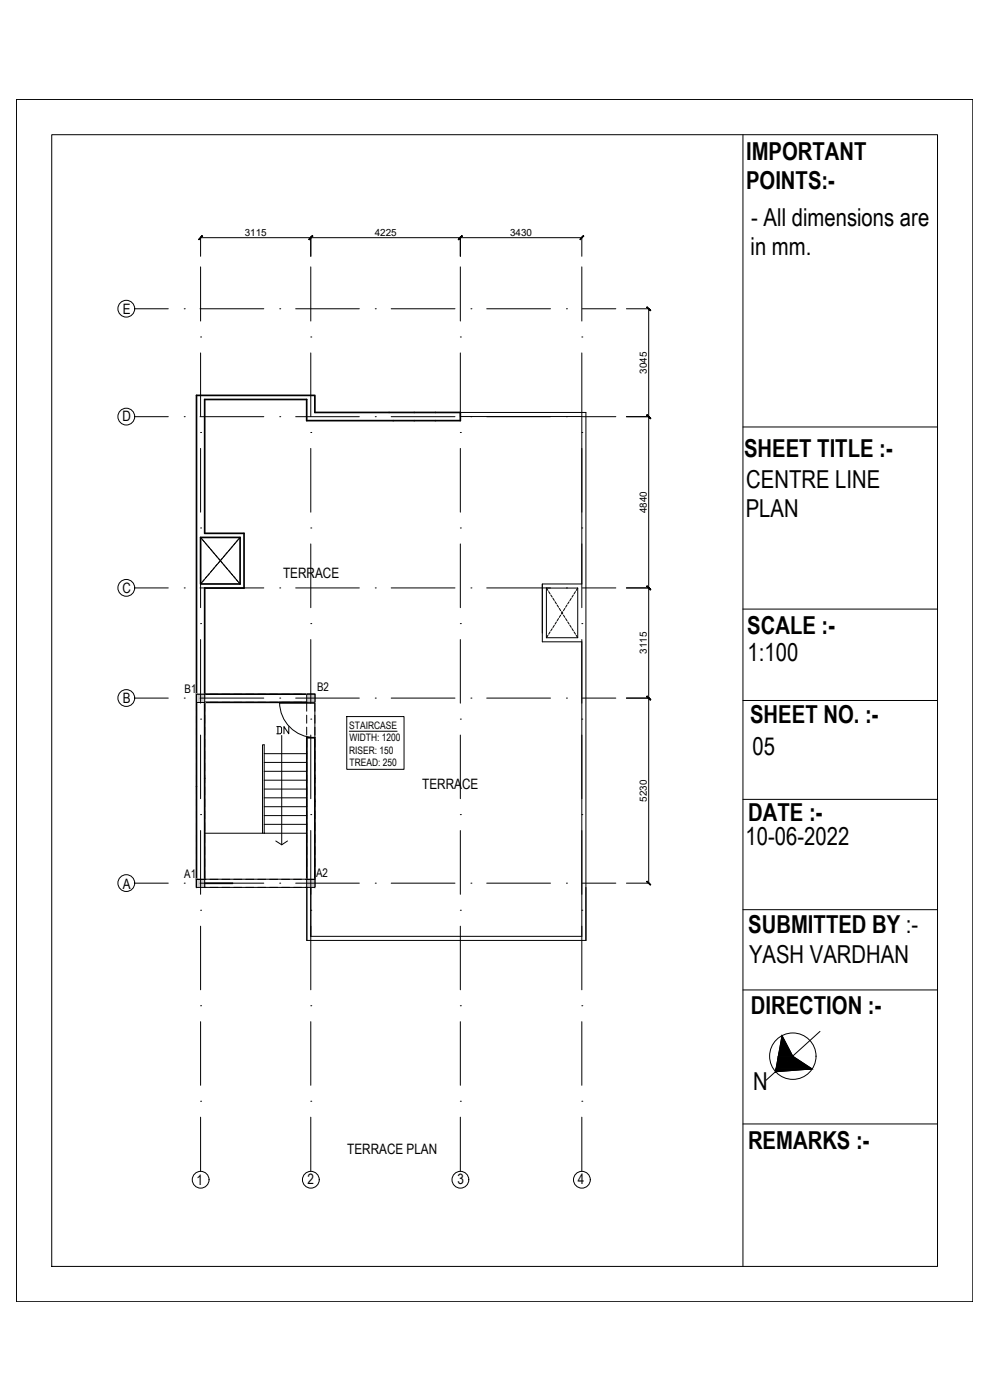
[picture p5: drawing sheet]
<svg xmlns="http://www.w3.org/2000/svg" width="297mm" height="420mm" viewBox="0 0 297 420" stroke-linecap="round" stroke-linejoin="round" font-family="sans-serif">
<defs><g id="words">
<g font-size="7.4">
<text x="223.8" y="47.9">IMPORTANT</text>
<text x="223.8" y="56.9">POINTS:-</text>
<text x="225.4" y="67.7">- All dimensions are</text>
<text x="225.2" y="76.6">in mm.</text>
<text x="223.3" y="137.2">SHEET TITLE :-</text>
<text x="223.9" y="146.4">CENTRE LINE</text>
<text x="223.8" y="155.2">PLAN</text>
<text x="224.2" y="190.2">SCALE :-</text>
<text x="224.3" y="198.2">1:100</text>
<text x="225.1" y="217">SHEET NO. :-</text>
<text x="225.8" y="226.4">05</text>
<text x="224.5" y="246.4">DATE :-</text>
<text x="223.7" y="253.5">10-06-2022</text>
<text x="224.5" y="280.1">SUBMITTED BY :-</text>
<text x="224.7" y="289.1">YASH VARDHAN</text>
<text x="225.3" y="304.2">DIRECTION :-</text>
<text x="226" y="327.2">N</text>
<text x="224.4" y="344.9">REMARKS :-</text>
</g>
<text font-size="5.3" x="81.8" y="221.5">DN</text>
<g font-size="4.3">
<text x="36.9" y="94.3">E</text>
<text x="36.7" y="126.5">D</text>
<text x="84.9" y="173.4">TERRACE</text>
<text x="36.8" y="177.9">C</text>
<text x="36.9" y="210.9">B</text>
<text x="126.7" y="236.8">TERRACE</text>
<text x="36.9" y="266.7">A</text>
<text x="104.2" y="346.4">TERRACE PLAN</text>
<text x="59" y="355.6">1</text>
<text x="92.3" y="355.4">2</text>
<text x="137.2" y="355.3">3</text>
<text x="173.3" y="355.3">4</text>
</g>
<g font-size="3.6">
<text x="55.4" y="208">B1</text>
<text x="95.2" y="207.5">B2</text>
<text x="55.3" y="263.5">A1</text>
<text x="94.8" y="263.1">A2</text>
</g>
<g font-size="3.1">
<text x="104.8" y="218.8">STAIRCASE</text>
<text x="104.7" y="226.2">RISER: 150</text>
<text x="104.9" y="222.5">WIDTH: 1200</text>
<text x="104.9" y="229.9">TREAD: 250</text>
</g>
<g font-size="3">
<text x="73.4" y="70.8">3115</text>
<text x="112.4" y="70.8">4225</text>
<text x="153.1" y="70.8">3430</text>
<text x="194.1" y="112.2" transform="rotate(-90 194.1 112.2)">3045</text>
<text x="194.1" y="154" transform="rotate(-90 194.1 154)">4840</text>
<text x="194.1" y="196.3" transform="rotate(-90 194.1 196.3)">3115</text>
<text x="194.1" y="240.6" transform="rotate(-90 194.1 240.6)">5230</text>
</g>
</g></defs>
<!-- layer: Layer4 -->
<g fill="none" stroke="#000" stroke-width=".3">
<path d="M59 211.1v2.3M59 214.6v2.4M59 218.2v2.4M59 210.8h2.8M61.4 208.3v1.5M61.4 211.1v2.3M61.4 214.6v2.4M61.4 218.2v2.4M61.8 208.4h-2.8v1.4M63 208.4h2.4M63 210.8h2.4M66.6 208.4h2.3"/>
<path d="M66.6 210.8h2.3M70.1 208.4h2.4M70.1 210.8h2.4M73.7 208.4h2.4M73.7 210.8h2.4M77.3 208.4h2.4M77.3 210.8h2.4M80.9 208.4h2.4M80.9 210.8h2.4M84.5 208.4h2.4M84.5 210.8h2.4M88.1 208.4h2.4"/>
<path d="M88.1 210.8h2.4M91.6 208.4h2.9v1.4M91.6 210.8h2.9M92 208.4v1.4M92 211.1v2.3M92 214.6v2.4M92 218.2v2.4M94.5 211.1v2.3M94.5 214.6v2.4M94.5 218.2v2.4M59 221.8v2.4M59 225.4v2.4"/>
<path d="M59 229v2.4M59 232.6v2.4M59 236.1v2.4M59 239.7v2.4M61.4 221.8v2.4M61.4 225.4v2.4M61.4 229v2.4M61.4 232.6v2.4M61.4 236.1v2.4M61.4 239.7v2.4M92 221.8v2.4M92 225.4v2.4"/>
<path d="M92 229v2.4M92 232.6v2.4M92 236.1v2.4M92 239.7v2.4M94.5 221.8v2.4M94.5 225.4v2.4M94.5 229v2.4M94.5 232.6v2.4M94.5 236.1v2.4M94.5 239.7v2.4M59 243.3v2.4M59 246.9v2.4"/>
<path d="M59 250.5v2.4M59 254.1v2.4M59 257.6v2.5M61.4 243.3v2.4M61.4 246.9v2.4M61.4 250.5v2.4M61.4 254.1v2.4M61.4 257.6v2.5M92 243.3v2.4M92 246.9v2.4M92 250.5v2.4M92 254.1v2.4"/>
<path d="M92 257.6v2.5M94.5 243.3v2.4M94.5 246.9v2.4M94.5 250.5v2.4M94.5 254.1v2.4M94.5 257.6v2.5M59 261.2v2.4M59 264.8v1.5h2.8M59 263.9h2.8M61.4 261.2v2.4M61.4 264.8v1.5M63 266.3h2.4"/>
<path d="M63 263.9h2.4M66.6 266.3h2.3M66.6 263.9h2.3M70.1 266.3h2.4M70.1 263.9h2.4M73.7 266.3h2.4M73.7 263.9h2.4M77.3 266.3h2.4M77.3 263.9h2.4M80.9 266.3h2.4M80.9 263.9h2.4M84.5 266.3h2.4"/>
<path d="M84.5 263.9h2.4M88.1 266.3h2.4M88.1 263.9h2.4M91.6 263.9h2.9M92 261.2v2.4M92 264.8v1.5M94.5 261.2v2.4M94.5 264.8v1.5h-2.9"/>
</g>
<!-- layer: BOUNDRY -->
<path d="M138.1 125h36.5v50.3h-11.9v14.7M138.1 123.8h37.7v158.4h-83.7v-15.9M162.7 175.3v17.3h11.9v88.4h-81.4v-14.7M163.9 176.5h9.4v14.9h-9.4z" fill="none" stroke="#000" stroke-width=".3"/>
<!-- layer: wal -->
<path d="M60.2 161.3h11.8v14h-11.8zM61.4 263.9v-53.1h33.1v-2.5h-33.1v-31.8h11.8v-16.4h-11.8v-40.2h30.6v6.3h46.1v-2.4h-43.6v-5.1h-35.5v147.6M92.1 263.9v-42.5h2.4v44.9" fill="none" stroke="#000" stroke-width=".51"/>
<!-- layer: elev -->
<path d="M60.2 161.3l11.8 14M72 161.3l-11.8 14M83.8 211h10.7M94.5 221.4a10.6 10.6 0 0 1-10.6-10.6h10.6v10.6M61.4 263.9h30.6M61.4 266.3h30.6" fill="none" stroke="#000" stroke-width=".3"/>
<!-- layer: 0 -->
<g fill="none" stroke="#000" stroke-width=".3">
<path d="M79.3 228.8h12.8M79.3 231.5h12.8M79.3 234.1h12.8M79.3 236.8h12.8M79.3 239.4h12.8M79.3 226.2v23.9M84.5 220.7v32.8M92.1 226.2h-12.8v-2.7h-.5v26.6h.5M61.4 250.1h17.4M79.3 242.1h12.8M79.3 244.8h12.8M79.3 247.4h12.8"/>
<path d="M79.3 250.1h12.8M82.7 252.4l1.8 1.1 1.8-1.1"/>
<circle cx="37.9" cy="92.6" r="2.52"/>
<circle cx="37.9" cy="125" r="2.52"/>
<circle cx="37.9" cy="176.4" r="2.52"/>
<circle cx="37.9" cy="209.5" r="2.52"/>
<circle cx="37.9" cy="265" r="2.52"/>
<circle cx="60.2" cy="354.1" r="2.52"/>
<circle cx="93.3" cy="354.1" r="2.52"/>
<circle cx="138.1" cy="354.1" r="2.52"/>
<circle cx="174.6" cy="354.1" r="2.52"/>
</g>
<!-- layer: col. -->
<g fill="#ddb3d4" stroke="#ddb3d4" stroke-width=".3">
<path d="M59 208.4l2.4 2.4v-2.4zM59 208.4l2.4 2.4h-2.4z"/>
<path d="M92 208.4l2.5 2.4v-2.4zM92 208.4l2.5 2.4h-2.5z"/>
<path d="M59 263.9l2.4 2.4v-2.4zM59 263.9l2.4 2.4h-2.4z"/>
<path d="M92 263.9l2.5 2.4v-2.4zM92 263.9l2.5 2.4h-2.5z"/>
</g>
<path d="M59 208.4h2.4v2.4h-2.4zM92 208.4h2.5v2.4h-2.5zM59 263.9h2.4v2.4h-2.4zM92 263.9h2.5v2.4h-2.5z" fill="none" stroke="#000" stroke-width=".3"/>
<!-- layer: DIM N TEXT -->
<path d="M104 215.1h17.2v15.8h-17.2zM104.8 219.5h14.4" fill="none" stroke="#000" stroke-width=".3"/>
<!-- layer: LVL -->
<g fill="none" stroke="#000" stroke-width=".3">
<path d="M60.2 161.3l.4 .5M60.6 174.8l-.4 .5M60.8 162.1l.5 .5M61.3 173.9l-.5 .6M61.6 162.9l.5 .7M62.1 173l-.5 .6M62.4 163.9l.5 .6M62.9 172.1l-.5 .6M63.1 164.8l.6 .6M63.7 171.2l-.6 .5M63.9 165.7l.5 .6M64.4 170.2l-.5 .7"/>
<path d="M64.7 166.6l.5 .6M65.2 169.3l-.5 .6M65.5 167.5l.5 .6M66 168.4l-.5 .6M66.2 168.4l.5 .6M66.7 167.5l-.5 .6M67 169.3l.5 .6M67.5 166.6l-.5 .6M67.8 170.2l.5 .7M68.3 165.7l-.5 .6M68.6 171.2l.5 .5M69.1 164.8l-.5 .6"/>
<path d="M69.3 172.1l.5 .6M69.8 163.9l-.5 .6M70.1 173l.5 .6M70.6 162.9l-.5 .7M70.9 173.9l.5 .6M71.4 162.1l-.5 .5M71.7 174.8l.3 .5M72 161.3l-.3 .5M163.9 176.5l.5 .7M164.6 177.5l.4 .7M165.3 178.6l.4 .6M165.9 179.5l.4 .7"/>
<path d="M171.4 179.6l-.4 .7M172 178.6l-.4 .6M172.7 177.5l-.5 .7M173.3 176.5l-.4 .7M164.4 190.7l-.5 .7M165 189.7l-.4 .6M165.7 188.7l-.4 .6M166.3 187.7l-.4 .6M166.5 180.6l.4 .6M166.9 186.6l-.4 .7M167.2 181.6l.4 .6M167.6 185.6l-.4 .7"/>
<path d="M167.8 182.6l.4 .7M168.2 184.6l-.4 .7M168.4 183.6l.5 .7M168.9 183.6l-.5 .7M169.1 184.6l.4 .7M169.5 182.6l-.4 .7M169.7 185.6l.4 .7M170.1 181.6l-.4 .6M170.3 186.6l.5 .7M170.8 180.6l-.5 .6M171 187.6l.4 .7M171.6 188.6l.4 .7"/>
<path d="M172.2 189.7l.5 .6M172.9 190.7l.4 .7"/>
</g>
<!-- layer: gls sec -->
<path d="M61.4 265h8.4M61.4 265.2h8.4" fill="none" stroke="#000" stroke-width=".34"/>
<!-- layer: dim -->
<g fill="none" stroke="#000" stroke-width=".3">
<path d="M4.9 29.8h287v360.9h-287zM15.5 40.4h265.8v339.7h-265.8zM222.9 40.4v339.7M60.2 71.1v5.8M60.2 71.3h114.4M93.2 71.1v5.8M138.1 71.1v5.8M174.6 71.1v5.8M187.9 92.7h7M194.6 92.7v172.3M187.9 125.1h7M222.9 128.1h58.4"/>
<path d="M187.9 176.4h7M222.9 182.8h58.4M187.9 209.5h7M222.9 210.2h58.4M222.9 239.9h58.4M187.9 265h7M222.9 273h58.4M222.9 297.1h58.4M234.6 310.8l3.3 6.2 5.8 3.8-11 .8zM246 309.5l-16.1 14.7M222.9 337.3h58.4"/>
<circle cx="237.9" cy="317" r="7"/>
</g>
<g fill="#000" stroke="#000" stroke-width=".3">
<path d="M234.6 310.8l3.3 6.2h-4.4zM233.6 320.8l4.3-3.8 5.8 3.8z"/>
<path d="M233.5 317l.1 3.8 4.3-3.8zM233.5 317l.1 3.8h-.8z"/>
<path d="M232.8 320.8l-.1 .8 .9-.8zM232.8 320.8l-.1 .8zM232.7 321.6l.9-.8zM232.7 321.6l.9-.8h10.1z"/>
</g>
<!-- layer: BEAM1 -->
<g fill="none" stroke="#000" stroke-width=".3">
<path d="M40.4 92.7h10.1M55.3 92.7h.1M60 92.7h19.1M60.2 80.1v16.3M83.9 92.7h.1M88.7 92.7h19.1M93.2 80.1v16.3M112.6 92.7h.1M117.4 92.7h19.1M138.1 80.1v16.3M141.3 92.7h.1M146 92.7h19.2"/>
<path d="M170 92.7h.1M174.6 80.1v16.3M174.7 92.7h10.1M60.2 101.1h.1M60.2 105.9v19.1M93.2 101.1h.1M93.2 105.9v19.1M138.1 101.1h.1M138.1 105.9v19.1M174.6 101.1h.1M174.6 105.9v19.1M40.4 125.1h10.1"/>
<path d="M55.3 125.1h.1M60 125.1h19.1M60.2 129.8h.1M60.2 134.6v19.1M83.9 125.1h.1M88.7 125.1h19.1M93.2 129.8h.1M93.2 134.6v19.1M112.6 125.1h.1M117.4 125.1h19.1M138.1 129.8h.1M138.1 134.6v19.1"/>
<path d="M141.3 125.1h.1M146 125.1h19.2M170 125.1h.1M174.6 129.8h.1M174.6 134.6v19.1M174.7 125.1h10.1M60.2 158.5h.1M93.2 158.5h.1M138.1 158.5h.1M174.6 158.5h.1M40.4 176.4h10.1M55.3 176.4h.1"/>
<path d="M60 176.4h19.1M60.2 163.2v19.2M83.9 176.4h.1M88.7 176.4h19.1M93.2 163.2v19.2M112.6 176.4h.1M117.4 176.4h19.1M138.1 163.2v19.2M141.3 176.4h.1M146 176.4h19.2M170 176.4h.1M174.6 163.2v19.2"/>
<path d="M174.7 176.4h10.1M60.2 187.2h.1M60.2 191.9v19.1M93.2 187.2h.1M93.2 191.9v19.1M138.1 187.2h.1M138.1 191.9v19.1M174.6 187.2h.1M174.6 191.9v19.1M40.4 209.5h10.1M55.3 209.5h.1M60 209.5h19.1"/>
<path d="M60.2 215.8h.1M83.9 209.5h.1M88.7 209.5h19.1M93.2 215.8h.1M112.6 209.5h.1M117.4 209.5h19.1M138.1 215.8h.1M141.3 209.5h.1M146 209.5h19.2M170 209.5h.1M174.6 215.8h.1M174.7 209.5h10.1"/>
<path d="M60.2 220.6v19.1M93.2 220.6v19.1M138.1 220.6v19.1M174.6 220.6v19.1M60.2 244.5h.1M60.2 249.3v19.1M93.2 244.5h.1M93.2 249.3v19.1M138.1 244.5h.1M138.1 249.3v19.1M174.6 244.5h.1M174.6 249.3v19.1"/>
<path d="M40.4 265h10.1M55.3 265h.1M60 265h19.1M60.2 273.2h.1M60.2 278v19.1M83.9 265h.1M88.7 265h19.1M93.2 273.2h.1M93.2 278v19.1M112.6 265h.1M117.4 265h19.1M138.1 273.2h.1"/>
<path d="M138.1 278v19.1M141.3 265h.1M146 265h19.2M170 265h.1M174.6 273.2h.1M174.6 278v19.1M174.7 265h10.1M60.2 301.8h.1M60.2 306.6v19.1M93.2 301.8h.1M93.2 306.6v19.1M138.1 301.8h.1"/>
<path d="M138.1 306.6v19.1M174.6 301.8h.1M174.6 306.6v19.1M60.2 330.5h.1M60.2 335.3v16.2M93.2 330.5h.1M93.2 335.3v16.2M138.1 330.5h.1M138.1 335.3v16.2M174.6 330.5h.1M174.6 335.3v16.2"/>
</g>
<!-- layer: 0 -->
<g fill="#000" stroke="#000" stroke-width=".3">
<path d="M60.6 70.7l-.9 1.2 1.1-1zM59.6 71.8l1-1.1-.9 1.2z"/>
<path d="M92.7 71.8l.1 .1 1-1.2zM93.8 70.7l-1 1.2z"/>
<path d="M93.8 70.7l-1 1.2zM92.7 71.8l1.1-1.1-1 1.2z"/>
<path d="M137.5 71.8l.2 .1 .9-1.2zM138.6 70.7l.1 .2-1 1z"/>
<path d="M138.6 70.7l-.9 1.2 1-1zM137.5 71.8l1.1-1.1-.9 1.2z"/>
<path d="M174 71.8l.1 .1 .9-1.2zM175 70.7l.2 .2-1.1 1z"/>
<path d="M194 92.2l1.2 1zM194 92.2l.2-.1 1 1.1z"/>
<path d="M194.2 124.5l-.2 .1 1.2 .9zM194 124.6l1.2 .9-.1 .1z"/>
<path d="M194 124.6l1.1 1 .1-.1zM194 124.6l.2-.1 1 1z"/>
<path d="M194 175.9l1.2 1zM194 175.9l1.2 1-.1 .1z"/>
<path d="M194 175.9l1.1 1.1 .1-.1zM194 175.9l1.2 1z"/>
<path d="M194.2 208.9l-.2 .1 1.2 1zM194 209l1.2 1-.1 .1z"/>
<path d="M194 209l1.1 1.1 .1-.1zM194 209l.2-.1 1 1.1z"/>
<path d="M194.2 264.5l-.2 .1 1.2 .9zM194 264.6l1.2 .9-.1 .1z"/>
</g>
<use href="#words"/>
</svg>
